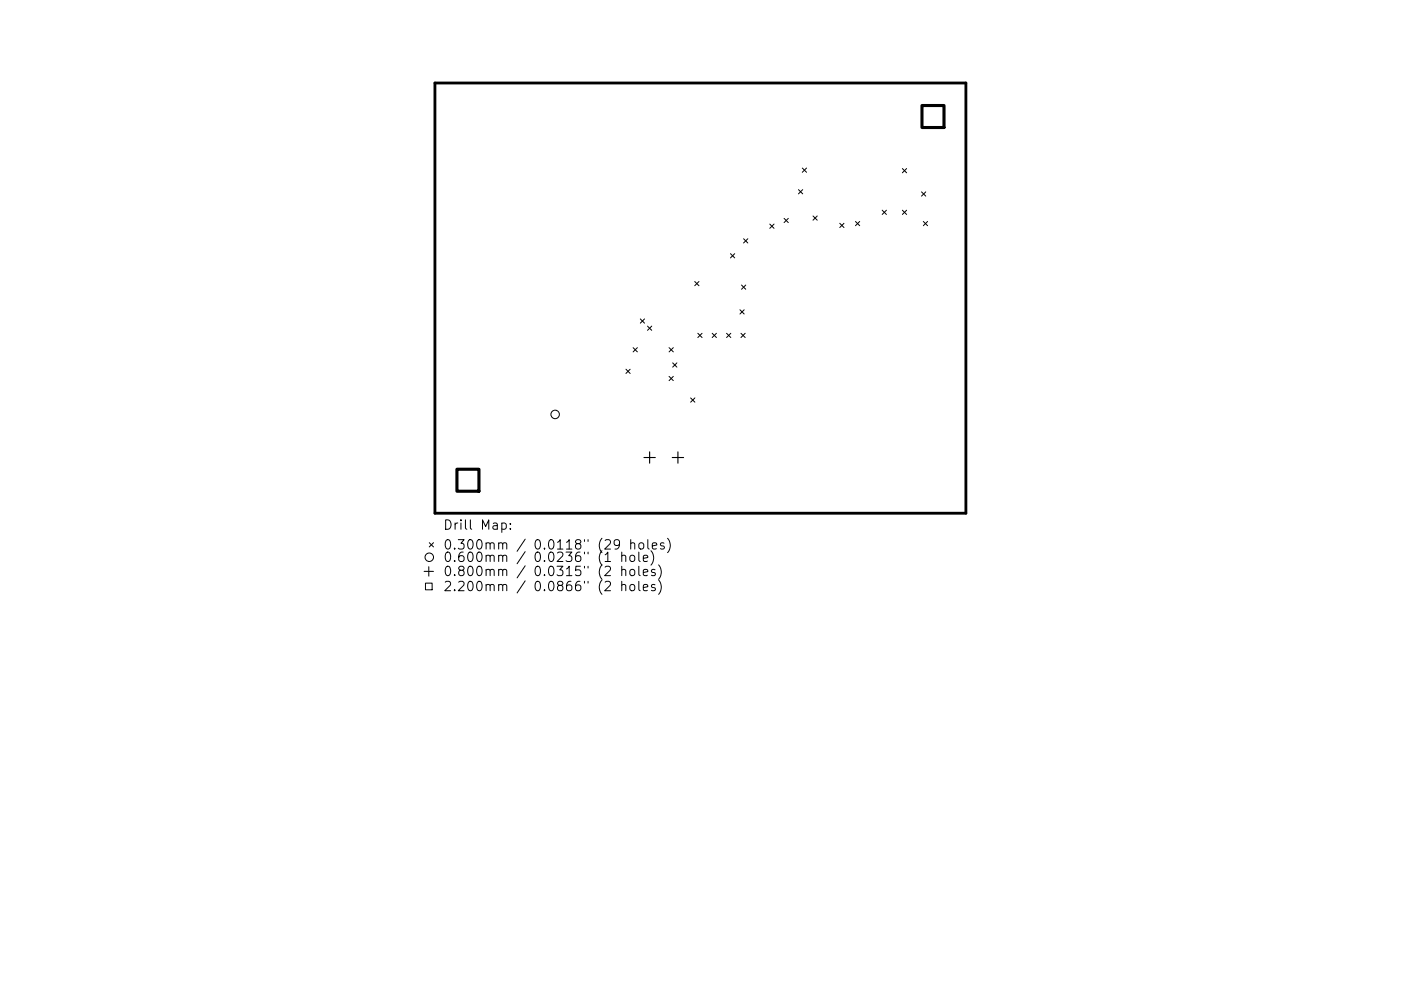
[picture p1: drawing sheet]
<svg xmlns="http://www.w3.org/2000/svg" width="297mm" height="210mm" viewBox="0 0 297 210" stroke-linecap="round" stroke-linejoin="round" font-family="sans-serif">
<defs><g id="words">
<g font-size="2.8">
<text x="93.9" y="112.4">Drill Map:</text>
<text x="93.9" y="116.6">0.300mm / 0.0118&quot; (29 holes)</text>
<text x="93.9" y="119.2">0.600mm / 0.0236&quot; (1 hole)</text>
<text x="93.9" y="122.2">0.800mm / 0.0315&quot; (2 holes)</text>
<text x="93.9" y="125.4">2.200mm / 0.0866&quot; (2 holes)</text>
</g>
</g></defs>
<path d="M92.2 17.6h112.6v91.3h-112.6z" fill="none" stroke="#000" stroke-width=".6"/>
<g fill="none" stroke="#000" stroke-width=".21">
<path d="M170.1 35.7l.9 .9M171 35.7l-.9 .9M191.3 35.8l.9 .9M192.2 35.8l-.9 .9M147.3 59.7l.9 .9M148.2 59.7l-.9 .9M154.9 53.8l.9 .9M155.8 53.8l-.9 .9M157.7 50.7l.9 .9M158.6 50.7l-.9 .9M163.2 47.5l.9 .9M164.1 47.5l-.9 .9"/>
<path d="M166.2 46.3l.9 .9M167.1 46.3l-.9 .9M169.3 40.2l.9 .9M170.2 40.2l-.9 .9M172.4 45.8l.9 .9M173.3 45.8l-.9 .9M178 47.4l.9 .9M178.9 47.4l-.9 .9M181.4 47l.9 .9M182.3 47l-.9 .9M187 44.6l.9 .9M187.9 44.6l-.9 .9"/>
<path d="M191.3 44.6l.9 .9M192.2 44.6l-.9 .9M195.4 40.7l.9 .9M195.8 47l.9 .9M196.3 40.7l-.9 .9M196.7 47l-.9 .9M132.7 78.3l.9 .9M133.6 78.3l-.9 .9M134.2 73.8l.9 .9M135.1 73.8l-.9 .9M135.8 67.7l.9 .9M136.7 67.7l-.9 .9"/>
<path d="M137.3 69.2l.9 .9M138.2 69.2l-.9 .9M141.9 73.8l.9 .9M141.9 79.9l.9 .9M142.6 77l.9 .9M142.8 73.8l-.9 .9M142.8 79.9l-.9 .9M143.5 77l-.9 .9M148 70.7l.9 .9M148.9 70.7l-.9 .9M151 70.7l.9 .9M151.9 70.7l-.9 .9"/>
<path d="M154 70.7l.9 .9M154.9 70.7l-.9 .9M156.9 65.7l.9 .9M157.1 70.7l.9 .9M157.2 60.5l.9 .9M157.8 65.7l-.9 .9M158 70.7l-.9 .9M158.1 60.5l-.9 .9M146.4 84.4l.9 .9M147.3 84.4l-.9 .9M91 115.1l.9 .9M91.9 115.1l-.9 .9"/>
<path d="M106.4 111.1l.6-.1 .3 .3v.6l-.1 .3h-.8M108.2 112.1v.2M108.2 111.1v.1M128.3 117.7l.6-.6v2M128.3 119.1h1.1M131.3 115.4l-.3 .3-.6-.1-.2-.2v-.5l.2-.3 .6-.1 .3 .2a1.32 1.32 0 0 1-.5 1.8h-.4M131.8 118a.5 .5 0 0 1 .9 .1v1M131.8 117.1v2M133.6 118a.54 .54 0 0 1 .6-.2 .54 .54 0 0 1 .4 .4v.6a.54 .54 0 0 1-.5 .4 .54 .54 0 0 1-.6-.4zM133.7 115.4l.3-.2 .5 .1 .1 1.2M133.7 114.5v2M135.4 117.1v1.7l.3 .3"/>
<path d="M135.5 115.4l.3-.2 .5 .1 .2 .2v.6a.54 .54 0 0 1-.5 .4 .54 .54 0 0 1-.6-.4zM136.4 118.5l.9-.2v-.4l-.6-.1-.3 .3 .1 .9h.8M137.3 114.5v1.7l.3 .3M138 116.8a2.29 2.29 0 0 1 0 3.1M138.3 115.8l1-.2-.1-.3-.6-.1-.3 .2 .1 1h.8M139.6 119.8a2.29 2.29 0 0 1 0 3.1M140.8 115.3l-.5-.1-.3 .2 .1 .3 .7 .2v.5h-.8M141.5 114.2a2.29 2.29 0 0 1 0 3.1M89.9 121.2h2M90.2 123.7h1.4v1.4h-1.4zM90.9 120.2v2M131.8 121a.5 .5 0 0 1 .9 .1v1"/>
<path d="M131.8 124.2a.5 .5 0 0 1 .9 .1v1M131.8 120.1v2M131.8 123.3v2M133.6 121a.54 .54 0 0 1 .6-.2 .54 .54 0 0 1 .4 .4v.6a.54 .54 0 0 1-.5 .4 .54 .54 0 0 1-.6-.4zM133.6 124.2a.54 .54 0 0 1 .6-.2 .54 .54 0 0 1 .4 .4v.6a.54 .54 0 0 1-.5 .4 .54 .54 0 0 1-.6-.4zM135.4 120.1v1.7l.3 .3M135.4 123.3v1.7l.3 .3M136.4 121.5l.9-.2v-.4l-.6-.1-.3 .3 .1 .9h.8M136.4 124.7l.9-.2v-.4l-.6-.1-.3 .3 .1 .9h.8M138.9 120.9l-.5-.1-.3 .3 .1 .3 .7 .2v.4h-.8M138.9 124.1l-.5-.1-.3 .3 .1 .3 .7 .2v.4h-.8M139.6 123a2.29 2.29 0 0 1 0 3.1"/>
<circle cx="117.7" cy="87.9" r=".9"/>
<circle cx="91" cy="118.2" r=".9"/>
</g>
<path d="M136.5 97.1h2.4M137.7 95.9v2.4M142.5 97.1h2.4M143.7 95.9v2.4" fill="none" stroke="#000" stroke-width=".24"/>
<path d="M195.5 22.4h4.6v4.7h-4.6zM96.9 99.6h4.6v4.6h-4.6z" fill="none" stroke="#000" stroke-width=".66"/>
<use href="#words"/>
</svg>
